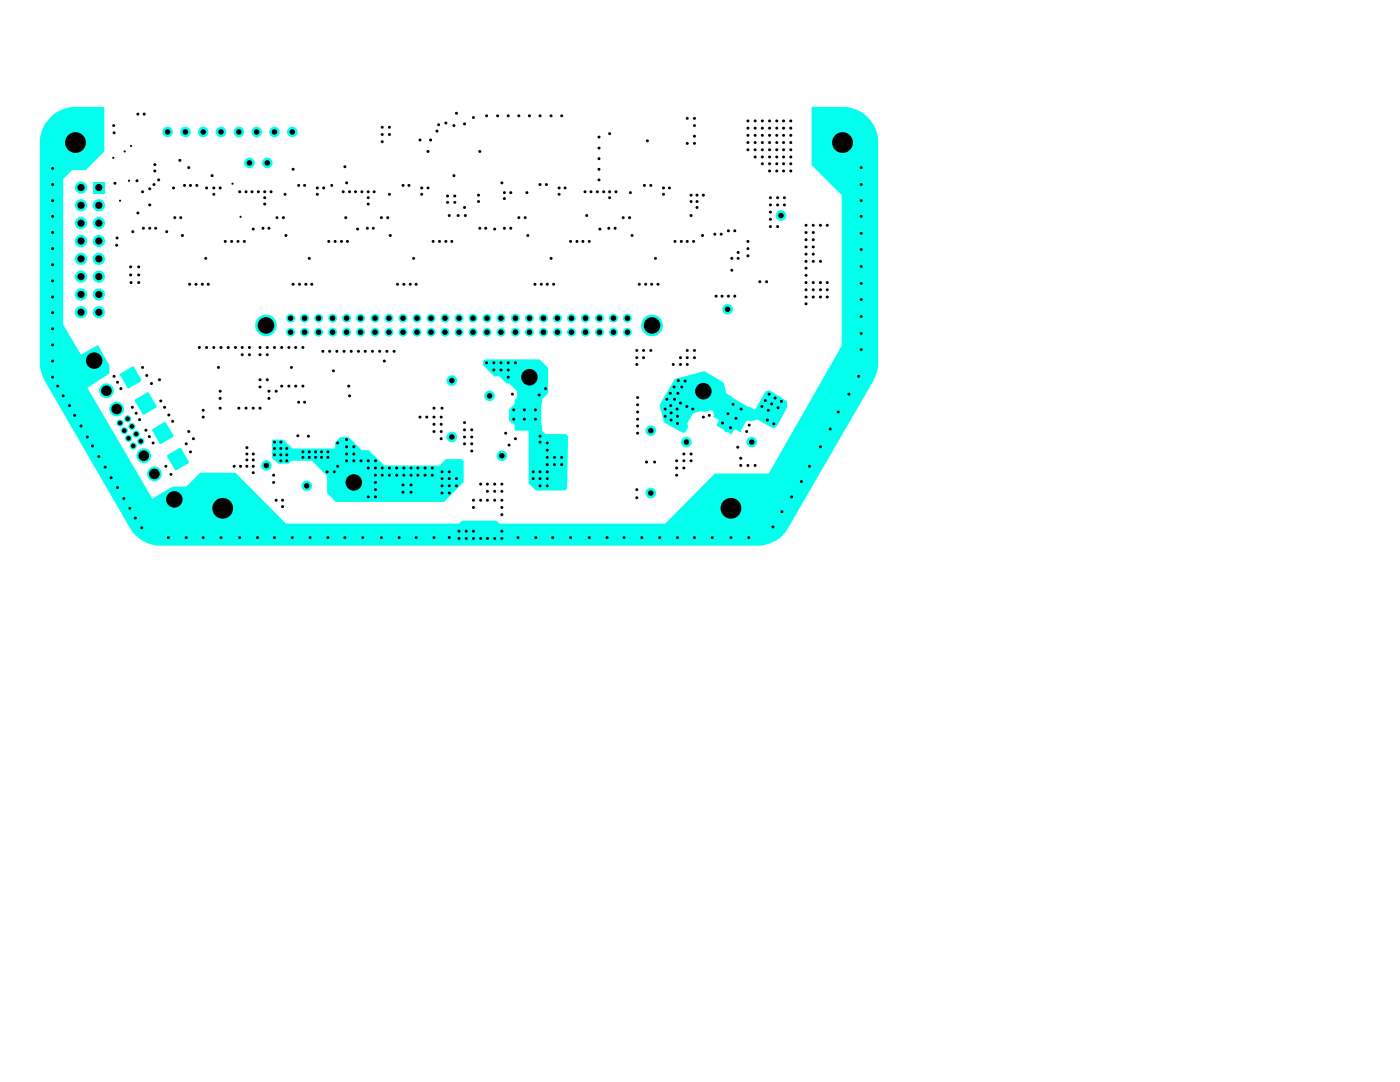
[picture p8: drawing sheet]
<svg xmlns="http://www.w3.org/2000/svg" width="279mm" height="216mm" viewBox="0 0 279 216" stroke-linecap="round" stroke-linejoin="round" font-family="sans-serif">
<g fill="#02ffee">
<path d="M134.6 75.7l6-1.6 3.8 2.3 .5 2.1 1.1 .6 .1 .2 3.2 1.9h.4l.8 .5 .3-.1 1.9-3.5 .9-.2 3.5 2.2v1.1l-1.9 3.6a1.2 1.2 0 0 1-1 .6l-3-1.7-1.4 .4-.4-.2-.5 .2-1 1.7a.22 .22 0 0 1 0 .3 .22 .22 0 0 1-.2 .1l-1-.5-.7 .9h-.2l-.6-.4-.3 .1-.3-.2-.2-.3-1.3-.8-.1-.3 .4-.7-.1-.3-.9-.5-.1-.1 .2-.3-.2-.8-.3-.1-1.5 .3-.5-.2-1.7 .5-1.1 2 .2 .7-.7 1.1-.5 .1-3.6-2.1-.9-3.5z"/>
<path d="M10.5 22.9a8.3 8.3 0 0 1 4-1.6h6.2l.1 .2-.1 8.8-3.6 3.6h-2.7l-1.8 1.8v29.1l3.6 6 3.4-1.9 2.2 4v1.6l-4.4 2.9 13 22.1 4-2.4h2.8l2.8-2.8h7l10.1 10.2h34.5l.6-.6h6.9l.5 .6h33.2l9.9-10h10.7l14.6-25.5v-30.1l-6-6v-11.5l6.8-.1a7 7 0 0 1 6.5 6.6l-.1 45.7-.9 2.3-17 29.4a6.6 6.6 0 0 1-5.5 3.6h-120.4a7 7 0 0 1-5.5-3.6l-17-29.4-.9-2.3v-45.7a7.6 7.6 0 0 1 2.5-5z"/>
<path d="M54.3 87.8l2.3-.1 1.7 1.8h8.4l.2-.2v-1.1l1-1h1.7l2.6 2.6h1.5l3 3.1h11l1.3-1.3h3.1l.4 .3v4.4l-3.9 3.9h-21.6l-1.7-1.8v-3.4l-3.1-3.1h-4l-.5 .6h-2.2l-1.2-1.1z"/>
<path d="M96.4 72l.4-.3h10.9l1.7 1.7v5.1l-1.2 1.2v.9l-.2 .2v3.9l.2 .1v1.1l.7 .7h4l.5 .4-.2 10.4-.4 .5h-5.9l-1.4-1.5v-10.3l-.2-.2h-2.4l-.2-.1v-1.1l-.6-.2-.5-.5v-2.3l1.1-1.1v-.8l.5-.5v-1.2l-1.6-1.6h-.5l-1.5-1.4h-1.1l-2.1-2.2z"/>
<path d="M18.5 36.2h2.4v2.4h-2.4z"/>
<path d="M30.7 85.8l2.1-1.2 1.5 2.3-2.2 1.3z"/>
<circle cx="47.7" cy="26.3" r="1.06"/>
<circle cx="58.3" cy="26.3" r="1.06"/>
<circle cx="53.3" cy="32.5" r="1.06"/>
<circle cx="51.2" cy="26.3" r="1.06"/>
<circle cx="54.8" cy="26.3" r="1.06"/>
<circle cx="49.8" cy="32.5" r="1.06"/>
<circle cx="44.1" cy="26.3" r="1.06"/>
<circle cx="33.4" cy="26.3" r="1.06"/>
<circle cx="15.1" cy="28.4" r="4.2"/>
<circle cx="16.2" cy="37.4" r="1.23"/>
<circle cx="19.7" cy="41" r="1.23"/>
<circle cx="16.2" cy="41" r="1.23"/>
<circle cx="16.2" cy="44.5" r="1.23"/>
<circle cx="16.2" cy="48.1" r="1.23"/>
<circle cx="74.8" cy="63.5" r=".89"/>
<circle cx="72" cy="63.5" r=".89"/>
<circle cx="69.2" cy="63.5" r=".89"/>
<circle cx="74.8" cy="66.3" r=".89"/>
<circle cx="72" cy="66.3" r=".89"/>
<circle cx="69.2" cy="66.3" r=".89"/>
<circle cx="66.4" cy="63.5" r=".89"/>
<circle cx="63.6" cy="63.5" r=".89"/>
<circle cx="60.8" cy="63.5" r=".89"/>
<circle cx="58" cy="63.5" r=".89"/>
<circle cx="66.4" cy="66.3" r=".89"/>
<circle cx="63.6" cy="66.3" r=".89"/>
<circle cx="60.8" cy="66.3" r=".89"/>
<circle cx="58" cy="66.3" r=".89"/>
<circle cx="37" cy="26.3" r="1.06"/>
<circle cx="40.6" cy="26.3" r="1.06"/>
<circle cx="53.1" cy="64.9" r="2.16"/>
<circle cx="19.7" cy="44.5" r="1.23"/>
<circle cx="18.8" cy="72" r="1.65"/>
<circle cx="19.7" cy="58.8" r="1.23"/>
<circle cx="16.2" cy="58.8" r="1.23"/>
<circle cx="19.7" cy="62.3" r="1.23"/>
<circle cx="16.2" cy="62.3" r="1.23"/>
<circle cx="19.7" cy="48.1" r="1.23"/>
<circle cx="19.7" cy="51.6" r="1.23"/>
<circle cx="16.2" cy="51.6" r="1.23"/>
<circle cx="19.7" cy="55.2" r="1.23"/>
<circle cx="16.2" cy="55.2" r="1.23"/>
<circle cx="137" cy="88.2" r="1.06"/>
<circle cx="140.4" cy="78.1" r="3.2"/>
<circle cx="150" cy="88.2" r="1.06"/>
<circle cx="125.2" cy="63.5" r=".89"/>
<circle cx="125.2" cy="66.3" r=".89"/>
<circle cx="129.9" cy="98.4" r="1.06"/>
<circle cx="105.7" cy="75.3" r="3.2"/>
<circle cx="129.9" cy="85.9" r="1.06"/>
<circle cx="145.9" cy="101.4" r="4.2"/>
<circle cx="155.9" cy="43" r="1.06"/>
<circle cx="168.1" cy="28.4" r="4.2"/>
<circle cx="145.2" cy="61.7" r="1.06"/>
<circle cx="130.1" cy="64.9" r="2.16"/>
<circle cx="116.8" cy="63.5" r=".89"/>
<circle cx="114" cy="63.5" r=".89"/>
<circle cx="111.2" cy="63.5" r=".89"/>
<circle cx="116.8" cy="66.3" r=".89"/>
<circle cx="114" cy="66.3" r=".89"/>
<circle cx="111.2" cy="66.3" r=".89"/>
<circle cx="100" cy="63.5" r=".89"/>
<circle cx="97.2" cy="63.5" r=".89"/>
<circle cx="94.4" cy="63.5" r=".89"/>
<circle cx="91.6" cy="63.5" r=".89"/>
<circle cx="100" cy="66.3" r=".89"/>
<circle cx="97.2" cy="66.3" r=".89"/>
<circle cx="94.4" cy="66.3" r=".89"/>
<circle cx="91.6" cy="66.3" r=".89"/>
<circle cx="122.4" cy="63.5" r=".89"/>
<circle cx="119.6" cy="63.5" r=".89"/>
<circle cx="122.4" cy="66.3" r=".89"/>
<circle cx="119.6" cy="66.3" r=".89"/>
<circle cx="108.5" cy="63.5" r=".89"/>
<circle cx="105.7" cy="63.5" r=".89"/>
<circle cx="102.9" cy="63.5" r=".89"/>
<circle cx="108.5" cy="66.3" r=".89"/>
<circle cx="105.7" cy="66.3" r=".89"/>
<circle cx="102.9" cy="66.3" r=".89"/>
<circle cx="97.7" cy="79" r="1.06"/>
<circle cx="90.2" cy="75.9" r="1.06"/>
<circle cx="100.2" cy="90.9" r="1.06"/>
<circle cx="61.2" cy="96.9" r="1.06"/>
<circle cx="44.4" cy="101.4" r="4.2"/>
<circle cx="53.2" cy="92.9" r="1.06"/>
<circle cx="70.6" cy="96.3" r="3.2"/>
<circle cx="34.8" cy="99.6" r="1.65"/>
<circle cx="28.1" cy="88.1" r=".72"/>
<circle cx="27.2" cy="86.6" r=".72"/>
<circle cx="26.6" cy="89" r=".72"/>
<circle cx="30.8" cy="94.6" r="1.48"/>
<circle cx="28.7" cy="90.9" r="1.48"/>
</g>
<path d="M30.7 85.8l2.1-1.2 1.5 2.3-2.2 1.3z" fill="none" stroke="#02ffee" stroke-width=".68"/>
<path d="M33.7 91l2.2-1.3 1.4 2.5-2.2 1.3z" fill="#02ffee"/>
<path d="M33.7 91l2.2-1.3 1.4 2.5-2.2 1.3z" fill="none" stroke="#02ffee" stroke-width=".68"/>
<g fill="#02ffee">
<path d="M24.3 74.8l2.2-1.3 1.4 2.4-2.2 1.2z"/>
<circle cx="26.3" cy="85.1" r=".72"/>
<circle cx="25.5" cy="83.6" r=".72"/>
<circle cx="25.7" cy="87.5" r=".72"/>
<circle cx="24.8" cy="85.9" r=".72"/>
<circle cx="24" cy="84.4" r=".72"/>
<circle cx="90.2" cy="87.2" r="1.06"/>
<circle cx="88.8" cy="63.5" r=".89"/>
<circle cx="86" cy="63.5" r=".89"/>
<circle cx="83.2" cy="63.5" r=".89"/>
<circle cx="88.8" cy="66.3" r=".89"/>
<circle cx="86" cy="66.3" r=".89"/>
<circle cx="83.2" cy="66.3" r=".89"/>
<circle cx="80.4" cy="63.5" r=".89"/>
<circle cx="77.6" cy="63.5" r=".89"/>
<circle cx="80.4" cy="66.3" r=".89"/>
<circle cx="77.6" cy="66.3" r=".89"/>
<circle cx="23.3" cy="81.6" r="1.48"/>
<circle cx="21.2" cy="78" r="1.48"/>
</g>
<path d="M24.3 74.8l2.2-1.3 1.4 2.4-2.2 1.2z" fill="none" stroke="#02ffee" stroke-width=".68"/>
<path d="M27.3 79.9l2.2-1.2 1.4 2.4-2.2 1.3z" fill="#02ffee"/>
<path d="M27.3 79.9l2.2-1.2 1.4 2.4-2.2 1.3z" fill="none" stroke="#02ffee" stroke-width=".68"/>
<g fill="#000">
<path d="M10.3 36.6h.4v.4h-.4zM10.3 33.4h.4v.4h-.4zM22.5 31.3h.2l.1 .2-.1 .2h-.2l-.1-.2zM22.5 24.8h.4v.5h-.4zM22.6 26.3h.4v.4h-.4zM22.7 36.4h.4v.4h-.4zM24.8 30h.2l.1 .2-.1 .2h-.2l-.1-.2zM25.6 35.9h.2l.1 .2-.1 .2h-.2l-.1-.2zM26.1 28.9h.2l.1 .2-.1 .2h-.2l-.2-.2zM27.1 35.8h.4v.5h-.4zM27.3 22.5h.4v.5h-.4zM28.2 38h.4v.5h-.4z"/>
<path d="M28.6 22.5h.4v.5h-.4zM29.7 37.5h.4v.4h-.4zM30.5 36.6h.4v.4h-.4zM30.7 32.6h.4v.5h-.4zM30.7 33.9h.4v.4h-.4zM31.5 35.7h.4v.4h-.4zM34.4 37.3h.4v.4h-.4zM35.7 31.8h.4v.4h-.4zM36.6 36.8h.4v.4h-.4zM37.5 33.2h.4v.5h-.4zM37.8 36.8h.4v.4h-.4zM39.1 36.8h.4v.4h-.4z"/>
<path d="M41 37.3h.4v.4h-.4zM42.1 34.8h.4v.5h-.4zM42.5 38.6h.4v.4h-.4zM42.5 37.3h.4v.4h-.4zM43.7 37.3h.4v.4h-.4zM46.3 36.5h.2l.1 .2-.1 .1h-.2l-.1-.1zM47.6 38h.4v.5h-.4zM48.9 38h.4v.5h-.4zM50.1 38h.4v.5h-.4zM51.4 38h.4v.5h-.4zM52.6 39.2h.4v.5h-.4zM52.6 38h.4v.5h-.4z"/>
<path d="M53.9 38h.4v.5h-.4zM56.7 38.6h.4v.4h-.4zM58.3 33.6h.4v.4h-.4zM59.4 36.8h.4v.4h-.4zM60.6 36.8h.4v.4h-.4zM63.1 38.6h.4v.4h-.4zM63.1 37.3h.4v.4h-.4zM64.4 37.3h.4v.4h-.4zM66 36.8h.4v.4h-.4zM68.3 38h.4v.5h-.4zM68.6 33h.4v.5h-.4zM69 36.3h.4v.4h-.4z"/>
<path d="M69.6 38h.4v.5h-.4zM70.7 38h.5v.5h-.5zM72 38h.4v.5h-.4zM73.3 38h.4v.5h-.4zM73.3 39.2h.4v.5h-.4zM74.5 38h.4v.5h-.4zM76.1 25.2h.4v.4h-.4zM76.1 26.6h.4v.5h-.4zM76.1 28.1h.4v.4h-.4zM77.5 26.6h.4v.5h-.4zM77.5 25.2h.4v.4h-.4zM77.5 38.6h.4v.4h-.4z"/>
<path d="M80.2 36.8h.4v.4h-.4zM81.4 36.8h.4v.4h-.4zM83.6 27.7h.4v.5h-.4zM84 38.6h.4v.4h-.4zM84 37.3h.4v.4h-.4zM85.2 37.3h.4v.4h-.4zM85.2 30h.4v.4h-.4zM85.7 27.7h.4v.5h-.4zM87 25.9h.4v.5h-.4zM87.3 24.7h.4v.4h-.4zM88.8 24.3h.4v.5h-.4zM89.1 38.9h.4v.4h-.4z"/>
<path d="M90.4 24.8h.4v.5h-.4zM90.4 34.8h.4v.5h-.4zM90.6 38.9h.4v.4h-.4zM90.9 22.4h.4v.4h-.4zM92.5 24.5h.4v.4h-.4zM94.3 23.2h.4v.5h-.4zM95.3 38.7h.4v.5h-.4zM95.6 30h.4v.4h-.4zM96.9 22.9h.4v.4h-.4zM99.1 22.9h.4v.4h-.4zM100 36.3h.4v.4h-.4zM100.5 39.4h.4v.4h-.4z"/>
<path d="M100.5 38.2h.4v.5h-.4zM101.2 22.9h.4v.4h-.4zM101.7 38.2h.4v.5h-.4zM103.3 22.9h.4v.4h-.4zM104.9 38.2h.5v.5h-.5zM105.5 22.9h.4v.4h-.4zM107.6 22.9h.4v.4h-.4zM107.6 36.6h.4v.4h-.4zM108.8 36.6h.5v.4h-.5zM109.8 22.9h.4v.4h-.4zM111.4 37.3h.4v.4h-.4zM111.4 38.6h.4v.4h-.4z"/>
<path d="M111.9 22.9h.4v.4h-.4zM112.6 37.3h.4v.4h-.4zM116.5 38h.5v.5h-.5zM117.7 38h.4v.5h-.4zM119 38h.4v.5h-.4zM119.3 33.6h.4v.4h-.4zM119.3 35.7h.4v.4h-.4zM119.3 29.3h.4v.5h-.4zM119.3 31.4h.4v.5h-.4zM119.3 27.1h.4v.5h-.4zM120.3 38h.4v.5h-.4zM121.5 39.2h.4v.5h-.4z"/>
<path d="M121.5 38h.4v.5h-.4zM121.5 26.4h.4v.5h-.4zM122.7 38h.4v.5h-.4zM125.6 38.2h.4v.5h-.4zM128.4 36.8h.4v.4h-.4zM129 27.9h.4v.4h-.4zM129.7 36.8h.4v.4h-.4zM132.2 37.3h.4v.4h-.4zM132.2 38.6h.4v.4h-.4zM133.4 37.3h.4v.4h-.4zM137 23.4h.4v.4h-.4zM137 28.4h.4v.4h-.4z"/>
<path d="M137.7 38.7h.4v.5h-.4zM138.4 24.8h.4v.5h-.4zM138.4 23.4h.4v.4h-.4zM138.4 28.4h.4v.4h-.4zM138.4 27h.4v.4h-.4zM138.9 38.7h.4v.5h-.4zM140.2 38.7h.4v.5h-.4zM149.1 23.9h.4v.4h-.4zM149.1 25.3h.4v.5h-.4zM149.1 26.8h.4v.4h-.4zM149.1 28.2h.4v.5h-.4zM149.1 29.7h.4v.4h-.4z"/>
<path d="M150.5 26.8h.4v.4h-.4zM150.5 23.9h.4v.4h-.4zM150.5 25.3h.4v.5h-.4zM150.5 29.7h.4v.4h-.4zM150.5 31.1h.4v.4h-.4zM150.5 28.2h.4v.5h-.4zM151.9 26.8h.4v.4h-.4zM151.9 28.2h.4v.5h-.4zM151.9 25.3h.4v.5h-.4zM151.9 23.9h.4v.4h-.4zM151.9 31.1h.4v.4h-.4zM151.9 29.7h.4v.4h-.4z"/>
<path d="M151.9 32.5h.4v.4h-.4zM153.4 26.8h.4v.4h-.4zM153.4 28.2h.4v.5h-.4zM153.4 23.9h.4v.4h-.4zM153.4 25.3h.4v.5h-.4zM153.4 31.1h.4v.4h-.4zM153.4 29.7h.4v.4h-.4zM153.4 33.9h.4v.4h-.4zM153.4 32.5h.4v.4h-.4zM153.5 39.2h.5v.5h-.5zM154.8 28.2h.4v.5h-.4zM154.8 26.8h.4v.4h-.4z"/>
<path d="M154.8 31.1h.4v.4h-.4zM154.8 23.9h.4v.4h-.4zM154.8 25.3h.4v.5h-.4zM154.8 29.7h.4v.4h-.4zM154.8 32.5h.4v.4h-.4zM154.8 33.9h.4v.4h-.4zM155 39.2h.4v.5h-.4zM156.2 26.8h.4v.4h-.4zM156.2 28.2h.4v.5h-.4zM156.2 32.5h.4v.4h-.4zM156.2 29.7h.4v.4h-.4zM156.2 31.1h.4v.4h-.4z"/>
<path d="M156.2 23.9h.4v.4h-.4zM156.2 25.3h.4v.5h-.4zM156.2 33.9h.4v.4h-.4zM156.3 39.2h.4v.5h-.4zM157.6 28.2h.4v.5h-.4zM157.6 26.8h.4v.4h-.4zM157.6 29.7h.4v.4h-.4zM157.6 25.3h.4v.5h-.4zM157.6 23.9h.4v.4h-.4zM157.6 31.1h.4v.4h-.4zM157.6 32.5h.4v.4h-.4zM157.6 33.9h.4v.4h-.4z"/>
<path d="M171.7 33.2h.4v.5h-.4zM171.7 36.6h.4v.4h-.4zM10.3 46.2h.4v.4h-.4zM10.3 49.4h.4v.4h-.4zM10.3 39.8h.4v.5h-.4zM10.3 43h.4v.4h-.4zM10.3 52.6h.4v.5h-.4zM10.3 59h.4v.5h-.4zM10.3 55.8h.4v.5h-.4zM23.1 48.7h.4v.5h-.4zM23.2 47.3h.4v.4h-.4zM23.9 39.9h.2l.1 .1-.1 .2h-.2l-.2-.2z"/>
<path d="M25.9 53h.4v.5h-.4zM25.9 54.6h.4v.5h-.4zM26 56.2h.4v.4h-.4zM26.3 46h.4v.4h-.4zM27.3 42.3h.4v.4h-.4zM27.5 53h.4v.5h-.4zM27.5 56.2h.4v.4h-.4zM27.5 54.6h.4v.5h-.4zM28.4 45.3h.4v.5h-.4zM29.7 40.7h.4v.4h-.4zM29.7 45.3h.4v.5h-.4zM30.9 45.3h.4v.5h-.4z"/>
<path d="M33.1 46h.4v.4h-.4zM34.7 43.2h.4v.5h-.4zM35.9 43.2h.4v.5h-.4zM36.2 46.8h.4v.4h-.4zM37.6 56.5h.4v.4h-.4zM38.9 56.5h.4v.4h-.4zM40.2 56.5h.4v.4h-.4zM40.9 51.3h.4v.5h-.4zM41.4 56.5h.4v.4h-.4zM44.8 47.9h.4v.5h-.4zM46 47.9h.4v.5h-.4zM47.3 47.9h.4v.5h-.4z"/>
<path d="M47.9 43.1h.2l.1 .2-.1 .1h-.2l-.1-.1zM48.6 47.9h.4v.5h-.4zM50.3 45.5h.4v.4h-.4zM52.3 45.3h.4v.5h-.4zM52.6 40.5h.4v.4h-.4zM53.5 45.3h.4v.5h-.4zM55.1 43.2h.4v.5h-.4zM56.4 43.2h.4v.5h-.4zM56.9 46.8h.4v.4h-.4zM58.3 56.5h.4v.4h-.4zM59.6 56.5h.4v.4h-.4zM60.8 56.5h.4v.4h-.4z"/>
<path d="M61.5 51.3h.4v.5h-.4zM62 56.5h.4v.4h-.4zM65.4 47.9h.4v.5h-.4zM66.7 47.9h.4v.5h-.4zM67.9 47.9h.5v.5h-.5zM68.8 43.2h.4v.5h-.4zM69.1 47.9h.4v.5h-.4zM71.2 45.5h.4v.4h-.4zM73.1 45.3h.4v.5h-.4zM73.3 40.5h.4v.4h-.4zM74.3 45.3h.4v.5h-.4zM75.9 43.2h.4v.5h-.4z"/>
<path d="M77.2 43.2h.4v.5h-.4zM77.7 46.8h.4v.4h-.4zM79.1 56.5h.4v.4h-.4zM80.4 56.5h.4v.4h-.4zM81.7 56.5h.4v.4h-.4zM82.3 51.3h.5v.5h-.5zM82.9 56.5h.4v.4h-.4zM86.2 47.9h.4v.5h-.4zM87.5 47.9h.4v.5h-.4zM88.8 47.9h.4v.5h-.4zM89.1 40.2h.4v.4h-.4zM89.5 42.8h.4v.4h-.4z"/>
<path d="M90 47.9h.4v.5h-.4zM90.6 40.2h.4v.4h-.4zM91.2 42.8h.4v.4h-.4zM92.5 41.2h.4v.4h-.4zM92.7 42.8h.4v.4h-.4zM95.3 40h.4v.4h-.4zM95.6 45.3h.4v.5h-.4zM96.7 45.3h.4v.5h-.4zM98.5 45.5h.4v.4h-.4zM100.5 45.3h.4v.5h-.4zM101.7 45.3h.4v.5h-.4zM103.3 43.2h.4v.5h-.4z"/>
<path d="M104.6 43.2h.4v.5h-.4zM105.1 46.8h.4v.4h-.4zM106.6 56.5h.4v.4h-.4zM107.8 56.5h.4v.4h-.4zM109 56.5h.4v.4h-.4zM109.8 51.3h.4v.5h-.4zM110.3 56.5h.4v.4h-.4zM113.7 47.9h.4v.5h-.4zM114.9 47.9h.4v.5h-.4zM116.1 47.9h.4v.5h-.4zM116.9 42.8h.4v.4h-.4zM117.4 47.9h.4v.5h-.4z"/>
<path d="M119.5 45.5h.4v.4h-.4zM121.3 45.3h.4v.5h-.4zM122.6 45.3h.4v.5h-.4zM124.2 43.2h.4v.5h-.4zM125.4 43.2h.4v.5h-.4zM125.9 46.8h.5v.4h-.5zM127.4 56.5h.4v.4h-.4zM128.7 56.5h.4v.4h-.4zM129.8 56.5h.4v.4h-.4zM130.6 51.3h.4v.5h-.4zM131.1 56.5h.4v.4h-.4zM134.5 47.9h.4v.5h-.4z"/>
<path d="M135.8 47.9h.4v.5h-.4zM137 47.9h.4v.5h-.4zM137.7 40h.4v.4h-.4zM137.7 42.8h.4v.4h-.4zM138.2 47.9h.4v.5h-.4zM138.9 41.2h.4v.4h-.4zM138.9 40h.4v.4h-.4zM140 46.8h.4v.4h-.4zM142.5 46.5h.4v.5h-.4zM142.7 58.9h.4v.4h-.4zM143.7 46.5h.4v.5h-.4zM143.9 58.9h.4v.4h-.4z"/>
<path d="M145.2 45.8h.4v.5h-.4zM145.2 58.9h.4v.4h-.4zM145.8 51.3h.5v.5h-.5zM145.8 53.7h.5v.5h-.5zM146.4 45.8h.4v.5h-.4zM146.4 58.9h.4v.4h-.4zM147.1 50.2h.4v.4h-.4zM147.1 51.3h.4v.5h-.4zM149.1 47.9h.4v.5h-.4zM149.1 49.4h.4v.4h-.4zM149.1 50.8h.4v.5h-.4zM151.4 56h.4v.4h-.4z"/>
<path d="M152.8 56h.4v.4h-.4zM153.5 45h.5v.4h-.5zM153.5 43.5h.5v.5h-.5zM153.5 42.1h.5v.5h-.5zM153.5 40.7h.5v.4h-.5zM155 45h.4v.4h-.4zM155 40.7h.4v.4h-.4zM156.3 40.7h.4v.4h-.4zM160.7 56.2h.4v.4h-.4zM160.7 54.7h.4v.5h-.4zM160.7 44.7h.4v.5h-.4zM160.7 53.3h.4v.4h-.4z"/>
<path d="M160.7 51.9h.4v.5h-.4zM160.7 50.5h.4v.4h-.4zM160.7 59h.4v.5h-.4zM160.7 57.6h.4v.4h-.4zM160.7 47.6h.4v.5h-.4zM160.7 49.1h.4v.4h-.4zM160.7 46.2h.4v.4h-.4zM162.1 56.2h.4v.4h-.4zM162.1 46.2h.4v.4h-.4zM162.1 44.7h.4v.5h-.4zM162.1 51.9h.4v.5h-.4zM162.1 50.5h.4v.4h-.4z"/>
<path d="M162.1 59h.4v.5h-.4zM162.1 57.6h.4v.4h-.4zM162.1 49.1h.4v.4h-.4zM162.1 47.6h.4v.5h-.4zM163.5 57.6h.4v.4h-.4zM163.5 59h.4v.5h-.4zM163.5 56.2h.4v.4h-.4zM163.5 44.7h.4v.5h-.4zM163.5 51.9h.4v.5h-.4zM164.9 59h.4v.5h-.4zM164.9 57.6h.4v.4h-.4zM164.9 56.2h.4v.4h-.4z"/>
<path d="M164.9 44.7h.4v.5h-.4zM171.7 59.5h.4v.5h-.4zM171.7 52.9h.4v.5h-.4zM171.7 56.3h.4v.5h-.4zM171.7 46.3h.4v.5h-.4zM171.7 49.6h.4v.4h-.4zM171.7 39.8h.4v.5h-.4zM171.7 43h.4v.4h-.4zM10.3 65.4h.4v.4h-.4zM10.3 62.2h.4v.4h-.4zM10.3 75h.4v.5h-.4zM10.3 68.6h.4v.5h-.4z"/>
<path d="M10.3 71.8h.4v.5h-.4zM11.3 76.8h.4v.5h-.4zM12.4 78.8h.4v.4h-.4zM22.6 74.9h.4v.4h-.4zM23.2 76.1h.5v.4h-.5zM23.9 77.3h.4v.5h-.4zM28.2 73.1h.4v.4h-.4zM29.1 74.7h.4v.4h-.4zM30 76.3h.4v.5h-.4zM31.6 75.6h.4v.4h-.4zM39.6 69.1h.4v.5h-.4zM41 69.1h.4v.5h-.4z"/>
<path d="M42.5 69.1h.4v.5h-.4zM43.4 73.1h.4v.4h-.4zM43.7 79.3h.4v.4h-.4zM43.7 77.8h.4v.5h-.4zM43.9 69.1h.4v.5h-.4zM45.3 69.1h.5v.5h-.5zM46.8 69.1h.4v.5h-.4zM48.1 69.1h.4v.5h-.4zM48.1 70.6h.4v.4h-.4zM49.6 69.1h.4v.5h-.4zM49.6 70.6h.4v.4h-.4zM51.7 70.6h.4v.4h-.4z"/>
<path d="M51.7 69.1h.4v.5h-.4zM51.7 75.6h.4v.4h-.4zM51.7 77h.4v.4h-.4zM53.1 69.1h.4v.5h-.4zM53.1 70.6h.4v.4h-.4zM53.1 75.6h.4v.4h-.4zM53.5 77.8h.4v.5h-.4zM53.5 79.3h.4v.4h-.4zM54.6 69.1h.4v.5h-.4zM54.9 77.8h.4v.5h-.4zM56 76.8h.4v.5h-.4zM56 69.1h.4v.5h-.4z"/>
<path d="M57.5 76.8h.4v.5h-.4zM57.5 69.1h.4v.5h-.4zM58 73.1h.4v.4h-.4zM58.8 69.1h.4v.5h-.4zM58.8 76.8h.4v.5h-.4zM60.2 69.1h.5v.5h-.5zM60.2 76.8h.5v.5h-.5zM64.2 69.9h.4v.4h-.4zM65.6 69.9h.4v.4h-.4zM66.3 73.8h.4v.4h-.4zM67 69.9h.4v.4h-.4zM68.5 69.9h.4v.4h-.4z"/>
<path d="M69.4 76.8h.4v.5h-.4zM69.6 78.8h.4v.4h-.4zM69.9 69.9h.4v.4h-.4zM71.3 69.9h.4v.4h-.4zM72.7 69.9h.4v.4h-.4zM74.1 69.9h.4v.4h-.4zM75.6 69.9h.4v.4h-.4zM76.5 71.8h.4v.5h-.4zM77 69.9h.4v.4h-.4zM78.4 69.9h.5v.4h-.5zM96.9 72.2h.4v.4h-.4zM98.3 72.2h.5v.4h-.5z"/>
<path d="M98.3 73.6h.5v.4h-.5zM99.8 72.2h.4v.4h-.4zM99.8 73.6h.4v.4h-.4zM101.2 75h.4v.5h-.4zM101.2 72.2h.4v.4h-.4zM101.2 73.6h.4v.4h-.4zM102.1 78.4h.4v.5h-.4zM102.7 72.2h.4v.4h-.4zM107.4 78.6h.4v.4h-.4zM108.7 77.3h.4v.5h-.4zM126.9 69.7h.4v.5h-.4zM126.9 71.1h.4v.5h-.4z"/>
<path d="M126.9 72.5h.4v.4h-.4zM127 79.1h.5v.5h-.5zM128.2 69.7h.4v.5h-.4zM128.2 71.1h.4v.5h-.4zM129.7 69.7h.4v.5h-.4zM132.9 79.4h.4v.5h-.4zM133.6 78.3h.4v.4h-.4zM134.2 72.5h.4v.4h-.4zM134.3 77h.4v.4h-.4zM134.4 79.4h.4v.5h-.4zM135.1 78.3h.4v.4h-.4zM135.2 75.7h.4v.5h-.4z"/>
<path d="M135.6 71.1h.4v.5h-.4zM135.6 72.5h.4v.4h-.4zM135.9 77h.4v.4h-.4zM136.5 75.8h.4v.4h-.4zM137 72.5h.4v.4h-.4zM137 71.1h.4v.5h-.4zM137 69.7h.4v.5h-.4zM138.4 71.1h.4v.5h-.4zM138.4 69.7h.4v.5h-.4zM152.5 79.7h.4v.4h-.4zM153.3 78.4h.4v.5h-.4zM154.5 79.2h.4v.4h-.4z"/>
<path d="M160.7 60.4h.4v.4h-.4zM169.2 78.4h.4v.5h-.4zM171.2 74.9h.4v.4h-.4zM171.7 62.9h.4v.5h-.4zM171.7 69.5h.4v.5h-.4zM171.7 66.3h.4v.5h-.4zM13.7 80.7h.4v.5h-.4zM14.7 82.7h.4v.4h-.4zM16 84.8h.4v.4h-.4zM17.2 87h.4v.4h-.4zM18.3 88.8h.4v.4h-.4zM19.5 90.9h.4v.4h-.4z"/>
<path d="M20.8 93h.4v.4h-.4zM22 95.1h.4v.5h-.4zM23.2 97.1h.5v.4h-.5zM24.5 99.3h.4v.4h-.4zM26.2 81.1h.4v.4h-.4zM27 82.2h.4v.5h-.4zM27.6 83.5h.5v.5h-.5zM28.9 85.6h.4v.5h-.4zM29.6 86.9h.4v.4h-.4zM30.4 88.2h.4v.4h-.4zM31.9 79.8h.4v.4h-.4zM32.6 81.1h.5v.4h-.5z"/>
<path d="M32.9 92.8h.4v.5h-.4zM33.5 82.6h.4v.4h-.4zM33.9 94.4h.4v.5h-.4zM34.3 83.8h.4v.5h-.4zM37 88.3h.4v.5h-.4zM37.5 85.9h.4v.4h-.4zM37.8 89.9h.4v.5h-.4zM38.4 87.3h.4v.5h-.4zM40.3 83h.5v.4h-.5zM40.3 81.6h.5v.5h-.5zM43.7 81.2h.4v.5h-.4zM46.5 92.8h.4v.5h-.4z"/>
<path d="M47.5 81.2h.4v.5h-.4zM47.8 92.8h.4v.5h-.4zM48.9 81.2h.4v.5h-.4zM49.1 90.4h.4v.4h-.4zM49.1 92.8h.4v.5h-.4zM49.1 89.1h.4v.4h-.4zM49.1 91.6h.4v.4h-.4zM50.3 81.2h.4v.5h-.4zM50.3 91.6h.4v.4h-.4zM50.3 92.8h.4v.5h-.4zM50.3 90.4h.4v.4h-.4zM50.3 94.1h.4v.4h-.4z"/>
<path d="M51.7 81.2h.4v.5h-.4zM54.4 96h.4v.5h-.4zM54.4 94.6h.4v.4h-.4zM54.6 89.3h.4v.4h-.4zM54.6 88h.4v.4h-.4zM54.6 90.5h.4v.5h-.4zM54.9 99.6h.4v.4h-.4zM55.8 90.5h.4v.5h-.4zM55.8 88h.4v.4h-.4zM55.8 89.3h.4v.4h-.4zM55.8 91.7h.4v.5h-.4zM56.2 99.6h.4v.4h-.4z"/>
<path d="M57 89.3h.4v.4h-.4zM57 90.5h.4v.5h-.4zM57 91.7h.4v.5h-.4zM59.2 86.7h.4v.5h-.4zM59.4 80h.4v.5h-.4zM60.2 89.9h.5v.5h-.5zM60.2 91h.5v.5h-.5zM60.6 80h.4v.5h-.4zM61.3 86.8h.5v.5h-.5zM61.5 89.9h.4v.5h-.4zM61.5 91h.4v.5h-.4zM62.8 91h.4v.5h-.4z"/>
<path d="M62.8 89.9h.4v.5h-.4zM64 91h.4v.5h-.4zM64 89.9h.4v.5h-.4zM65.1 93.9h.4v.5h-.4zM65.2 89.9h.4v.5h-.4zM65.2 91h.4v.5h-.4zM66.5 93.9h.4v.5h-.4zM67.2 88.2h.4v.4h-.4zM67.2 92.8h.4v.5h-.4zM69 88.9h.4v.5h-.4zM69 87.5h.4v.4h-.4zM69 90.4h.4v.4h-.4z"/>
<path d="M69 91.7h.4v.5h-.4zM70.4 90.4h.4v.4h-.4zM70.4 91.7h.4v.5h-.4zM70.4 88.9h.4v.5h-.4zM71.8 91.7h.5v.5h-.5zM73.3 98.9h.4v.5h-.4zM73.3 93.2h.4v.4h-.4zM73.3 91.7h.4v.5h-.4zM74.7 91.7h.4v.5h-.4zM74.7 98.9h.4v.5h-.4zM74.7 96h.4v.5h-.4zM74.7 94.6h.4v.4h-.4z"/>
<path d="M74.7 93.2h.4v.4h-.4zM74.7 97.5h.4v.4h-.4zM76.1 93.2h.4v.4h-.4zM76.1 94.6h.4v.4h-.4zM77.5 94.6h.4v.4h-.4zM77.5 93.2h.4v.4h-.4zM79 93.2h.4v.4h-.4zM79 94.6h.4v.4h-.4zM80.2 98h.4v.4h-.4zM80.2 96.5h.4v.5h-.4zM80.4 93.2h.4v.4h-.4zM80.4 94.6h.4v.4h-.4z"/>
<path d="M81.8 96.5h.4v.5h-.4zM81.8 93.2h.4v.4h-.4zM81.8 98h.4v.4h-.4zM81.8 94.6h.4v.4h-.4zM83.2 94.6h.4v.4h-.4zM83.2 93.2h.4v.4h-.4zM83.6 83h.4v.4h-.4zM84.6 93.2h.4v.4h-.4zM84.6 94.6h.4v.4h-.4zM85 83h.4v.4h-.4zM86.1 93.2h.4v.4h-.4zM86.1 94.6h.4v.4h-.4z"/>
<path d="M86.4 85.9h.4v.4h-.4zM86.4 84.4h.4v.5h-.4zM86.4 81.2h.4v.5h-.4zM86.4 83h.4v.4h-.4zM87.8 87.3h.5v.5h-.5zM87.8 84.4h.5v.5h-.5zM87.8 85.9h.5v.4h-.5zM87.8 83h.5v.4h-.5zM88 98.2h.4v.4h-.4zM88 96.7h.4v.5h-.4zM88 95.3h.4v.4h-.4zM88 93.9h.4v.5h-.4z"/>
<path d="M88 81.2h.4v.5h-.4zM89.5 95.3h.4v.4h-.4zM89.5 96.7h.4v.5h-.4zM89.5 93.9h.4v.5h-.4zM89.5 98.2h.4v.4h-.4zM90.9 95.3h.4v.4h-.4zM90.9 96.7h.4v.5h-.4zM92.5 84.1h.4v.4h-.4zM92.5 87h.4v.4h-.4zM92.5 88.3h.4v.5h-.4zM92.5 85.5h.4v.5h-.4zM93.9 89.8h.4v.4h-.4z"/>
<path d="M93.9 88.3h.4v.5h-.4zM93.9 85.5h.4v.5h-.4zM93.9 87h.4v.4h-.4zM94.3 99.6h.4v.4h-.4zM95.7 99.6h.4v.4h-.4zM95.7 96.4h.4v.4h-.4zM97.1 99.6h.4v.4h-.4zM97.1 97.8h.4v.5h-.4zM97.1 96.4h.4v.4h-.4zM98.5 99.6h.4v.4h-.4zM98.5 96.4h.4v.4h-.4zM98.5 97.8h.4v.5h-.4z"/>
<path d="M100 99.6h.4v.4h-.4zM100 96.4h.4v.4h-.4zM100 97.8h.4v.5h-.4zM100.7 86.2h.4v.5h-.4zM101.4 88.6h.4v.4h-.4zM102.3 81.6h.4v.4h-.4zM102.3 83.4h.4v.5h-.4zM102.7 87.3h.4v.5h-.4zM104.4 83.4h.4v.5h-.4zM104.4 81.6h.4v.4h-.4zM106.2 95.3h.4v.4h-.4zM106.2 93.9h.4v.5h-.4z"/>
<path d="M106.6 81.6h.4v.4h-.4zM106.6 83.4h.4v.5h-.4zM107.6 93.9h.4v.5h-.4zM107.6 86.8h.4v.5h-.4zM107.6 96.7h.4v.5h-.4zM107.6 95.3h.4v.4h-.4zM107.6 88h.4v.4h-.4zM109 92.5h.4v.4h-.4zM109 93.9h.4v.5h-.4zM109 89.6h.4v.5h-.4zM109 88.2h.4v.4h-.4zM109 95.3h.4v.4h-.4z"/>
<path d="M109 96.7h.4v.5h-.4zM109 91h.4v.5h-.4zM110.5 91h.4v.5h-.4zM110.5 92.5h.4v.4h-.4zM111.9 92.5h.4v.4h-.4zM111.9 91h.4v.5h-.4zM126.9 97.5h.4v.4h-.4zM126.9 99.1h.4v.4h-.4zM127 84.8h.5v.4h-.5zM127 83.4h.5v.5h-.5zM127 86.2h.5v.5h-.5zM127 80.5h.5v.5h-.5z"/>
<path d="M127 82h.5v.4h-.5zM128.8 92h.4v.4h-.4zM130.4 92h.4v.4h-.4zM132.6 82.8h.4v.5h-.4zM132.6 81.4h.4v.4h-.4zM133.7 80.7h.4v.5h-.4zM133.7 83.6h.4v.4h-.4zM133.7 82.2h.4v.4h-.4zM134.8 94.6h.4v.4h-.4zM134.8 91.7h.4v.5h-.4zM134.8 93.2h.4v.4h-.4zM134.9 81.4h.4v.4h-.4z"/>
<path d="M135 84.3h.4v.4h-.4zM135 82.8h.4v.5h-.4zM135.6 80.2h.4v.5h-.4zM136.3 93.2h.4v.4h-.4zM136.3 91.7h.4v.5h-.4zM136.3 90.4h.4v.4h-.4zM136.9 80.9h.4v.4h-.4zM137.7 91.7h.4v.5h-.4zM137.7 90.4h.4v.4h-.4zM138.1 81.4h.4v.4h-.4zM140.2 83h.4v.4h-.4zM141.4 82.7h.4v.4h-.4z"/>
<path d="M144 84.2h.4v.4h-.4zM145.1 82.3h.4v.5h-.4zM145.6 85.1h.4v.5h-.4zM146.1 80.5h.4v.4h-.4zM146.7 83.3h.4v.4h-.4zM147 89h.4v.5h-.4zM147.6 91.2h.4v.5h-.4zM147.6 92.7h.4v.4h-.4zM147.7 81.4h.4v.4h-.4zM148.8 85.9h.4v.4h-.4zM149.1 92.7h.4v.4h-.4zM149.3 84.6h.4v.5h-.4z"/>
<path d="M150.5 92.7h.4v.4h-.4zM151.9 80.9h.4v.4h-.4zM153 83.6h.4v.4h-.4zM153.1 81.6h.4v.5h-.4zM153.8 80.4h.4v.4h-.4zM154.2 84.4h.4v.4h-.4zM155.1 81.1h.4v.5h-.4zM155.7 79.9h.5v.4h-.5zM157.8 98.9h.4v.5h-.4zM159.7 95.9h.4v.4h-.4zM161.3 92.8h.4v.5h-.4zM163.5 88.9h.4v.5h-.4z"/>
<path d="M165.5 85.4h.4v.4h-.4zM167.1 82h.4v.4h-.4zM25.7 101.2h.4v.4h-.4zM26.8 103.2h.4v.4h-.4zM28.1 105.1h.4v.4h-.4zM33.4 107h.4v.5h-.4zM37 107h.4v.5h-.4zM40.3 107h.5v.5h-.5zM43.9 107h.4v.5h-.4zM47.6 107h.4v.5h-.4zM51.2 107h.4v.5h-.4zM54.6 107h.4v.5h-.4z"/>
<path d="M56.2 100.9h.4v.4h-.4zM58.1 107h.4v.5h-.4zM61.7 107h.4v.5h-.4zM65.2 107h.4v.5h-.4zM68.6 107h.4v.5h-.4zM72.2 107h.4v.5h-.4zM75.9 107h.4v.5h-.4zM79.5 107h.4v.5h-.4zM82.9 107h.4v.5h-.4zM86.4 107h.4v.5h-.4zM89.5 107h.4v.5h-.4zM91.4 105.8h.4v.4h-.4z"/>
<path d="M91.4 107.2h.4v.5h-.4zM92.8 107.2h.4v.5h-.4zM92.8 105.8h.4v.4h-.4zM94.3 101h.4v.5h-.4zM94.3 107.2h.4v.5h-.4zM94.3 105.8h.4v.4h-.4zM95.7 107.2h.4v.5h-.4zM97.1 107.2h.4v.5h-.4zM98.5 107.2h.4v.5h-.4zM100 101h.4v.5h-.4zM100 102.5h.4v.4h-.4zM100 107.2h.4v.5h-.4z"/>
<path d="M100 105.8h.4v.4h-.4zM103.2 107h.4v.5h-.4zM106.7 107h.4v.5h-.4zM110.1 107h.4v.5h-.4zM113.7 107h.4v.5h-.4zM117.4 107h.4v.5h-.4zM121 107h.4v.5h-.4zM124.3 107h.4v.5h-.4zM127.9 107h.4v.5h-.4zM131.4 107h.5v.5h-.5zM135 107h.4v.5h-.4zM138.4 107h.4v.5h-.4z"/>
<path d="M141.9 107h.5v.5h-.5zM145.7 107h.4v.5h-.4zM149.2 107h.4v.5h-.4zM154.1 104.9h.4v.5h-.4zM155.8 101.9h.4v.4h-.4z"/>
<circle cx="15.1" cy="28.4" r="2.07"/>
<circle cx="16.2" cy="37.4" r=".72"/>
<circle cx="19.7" cy="37.4" r=".72"/>
<circle cx="33.4" cy="26.3" r=".55"/>
<circle cx="37" cy="26.3" r=".55"/>
<circle cx="40.6" cy="26.3" r=".55"/>
<circle cx="44.1" cy="26.3" r=".55"/>
<circle cx="47.7" cy="26.3" r=".55"/>
<circle cx="49.8" cy="32.5" r=".55"/>
<circle cx="51.2" cy="26.3" r=".55"/>
<circle cx="53.3" cy="32.5" r=".55"/>
<circle cx="54.8" cy="26.3" r=".55"/>
<circle cx="58.3" cy="26.3" r=".55"/>
<circle cx="168.1" cy="28.4" r="2.07"/>
<circle cx="16.2" cy="58.8" r=".72"/>
<circle cx="16.2" cy="51.6" r=".72"/>
<circle cx="16.2" cy="41" r=".72"/>
<circle cx="16.2" cy="44.5" r=".72"/>
<circle cx="16.2" cy="55.2" r=".72"/>
<circle cx="16.2" cy="48.1" r=".72"/>
<circle cx="19.7" cy="51.6" r=".72"/>
<circle cx="19.7" cy="41" r=".72"/>
<circle cx="19.7" cy="58.8" r=".72"/>
<circle cx="19.7" cy="44.5" r=".72"/>
<circle cx="19.7" cy="55.2" r=".72"/>
<circle cx="19.7" cy="48.1" r=".72"/>
<circle cx="155.9" cy="43" r=".55"/>
<circle cx="16.2" cy="62.3" r=".72"/>
<circle cx="18.8" cy="72" r="1.65"/>
<circle cx="19.7" cy="62.3" r=".72"/>
<circle cx="21.2" cy="78" r="1.06"/>
<circle cx="53.1" cy="64.9" r="1.65"/>
<circle cx="58" cy="66.3" r=".55"/>
<circle cx="58" cy="63.5" r=".55"/>
<circle cx="60.8" cy="66.3" r=".55"/>
<circle cx="60.8" cy="63.5" r=".55"/>
<circle cx="63.6" cy="66.3" r=".55"/>
<circle cx="63.6" cy="63.5" r=".55"/>
<circle cx="66.4" cy="66.3" r=".55"/>
<circle cx="66.4" cy="63.5" r=".55"/>
<circle cx="69.2" cy="66.3" r=".55"/>
<circle cx="69.2" cy="63.5" r=".55"/>
<circle cx="72" cy="66.3" r=".55"/>
<circle cx="72" cy="63.5" r=".55"/>
<circle cx="74.8" cy="66.3" r=".55"/>
<circle cx="74.8" cy="63.5" r=".55"/>
<circle cx="77.6" cy="66.3" r=".55"/>
<circle cx="77.6" cy="63.5" r=".55"/>
<circle cx="80.4" cy="66.3" r=".55"/>
<circle cx="80.4" cy="63.5" r=".55"/>
<circle cx="83.2" cy="66.3" r=".55"/>
<circle cx="83.2" cy="63.5" r=".55"/>
<circle cx="86" cy="66.3" r=".55"/>
<circle cx="86" cy="63.5" r=".55"/>
<circle cx="88.8" cy="66.3" r=".55"/>
<circle cx="88.8" cy="63.5" r=".55"/>
<circle cx="90.2" cy="75.9" r=".55"/>
<circle cx="91.6" cy="66.3" r=".55"/>
<circle cx="91.6" cy="63.5" r=".55"/>
<circle cx="94.4" cy="66.3" r=".55"/>
<circle cx="94.4" cy="63.5" r=".55"/>
<circle cx="97.2" cy="66.3" r=".55"/>
<circle cx="97.2" cy="63.5" r=".55"/>
<circle cx="97.7" cy="79" r=".55"/>
<circle cx="100" cy="66.3" r=".55"/>
<circle cx="100" cy="63.5" r=".55"/>
<circle cx="102.9" cy="66.3" r=".55"/>
<circle cx="102.9" cy="63.5" r=".55"/>
<circle cx="105.7" cy="75.3" r="1.65"/>
<circle cx="105.7" cy="66.3" r=".55"/>
<circle cx="105.7" cy="63.5" r=".55"/>
<circle cx="108.5" cy="66.3" r=".55"/>
<circle cx="108.5" cy="63.5" r=".55"/>
<circle cx="111.2" cy="66.3" r=".55"/>
<circle cx="111.2" cy="63.5" r=".55"/>
<circle cx="114" cy="66.3" r=".55"/>
<circle cx="114" cy="63.5" r=".55"/>
<circle cx="116.8" cy="66.3" r=".55"/>
<circle cx="116.8" cy="63.5" r=".55"/>
<circle cx="119.6" cy="66.3" r=".55"/>
<circle cx="119.6" cy="63.5" r=".55"/>
<circle cx="122.4" cy="66.3" r=".55"/>
<circle cx="122.4" cy="63.5" r=".55"/>
<circle cx="125.2" cy="66.3" r=".55"/>
<circle cx="125.2" cy="63.5" r=".55"/>
<circle cx="130.1" cy="64.9" r="1.65"/>
<circle cx="140.4" cy="78.1" r="1.65"/>
<circle cx="145.2" cy="61.7" r=".55"/>
<circle cx="23.3" cy="81.6" r="1.06"/>
<circle cx="24" cy="84.4" r=".47"/>
<circle cx="24.8" cy="85.9" r=".47"/>
<circle cx="25.5" cy="83.6" r=".47"/>
<circle cx="25.7" cy="87.5" r=".47"/>
<circle cx="26.3" cy="85.1" r=".47"/>
<circle cx="26.6" cy="89" r=".47"/>
<circle cx="27.2" cy="86.6" r=".47"/>
<circle cx="28.1" cy="88.1" r=".47"/>
<circle cx="28.7" cy="90.9" r="1.06"/>
<circle cx="30.8" cy="94.6" r="1.06"/>
<circle cx="34.8" cy="99.6" r="1.65"/>
<circle cx="53.2" cy="92.9" r=".55"/>
<circle cx="61.2" cy="96.9" r=".55"/>
<circle cx="70.6" cy="96.3" r="1.65"/>
<circle cx="90.2" cy="87.2" r=".55"/>
<circle cx="100.2" cy="90.9" r=".55"/>
<circle cx="129.9" cy="85.9" r=".55"/>
<circle cx="129.9" cy="98.4" r=".55"/>
<circle cx="137" cy="88.2" r=".55"/>
<circle cx="150" cy="88.2" r=".55"/>
<circle cx="44.4" cy="101.4" r="2.07"/>
<circle cx="145.9" cy="101.4" r="2.07"/>
</g>
</svg>
